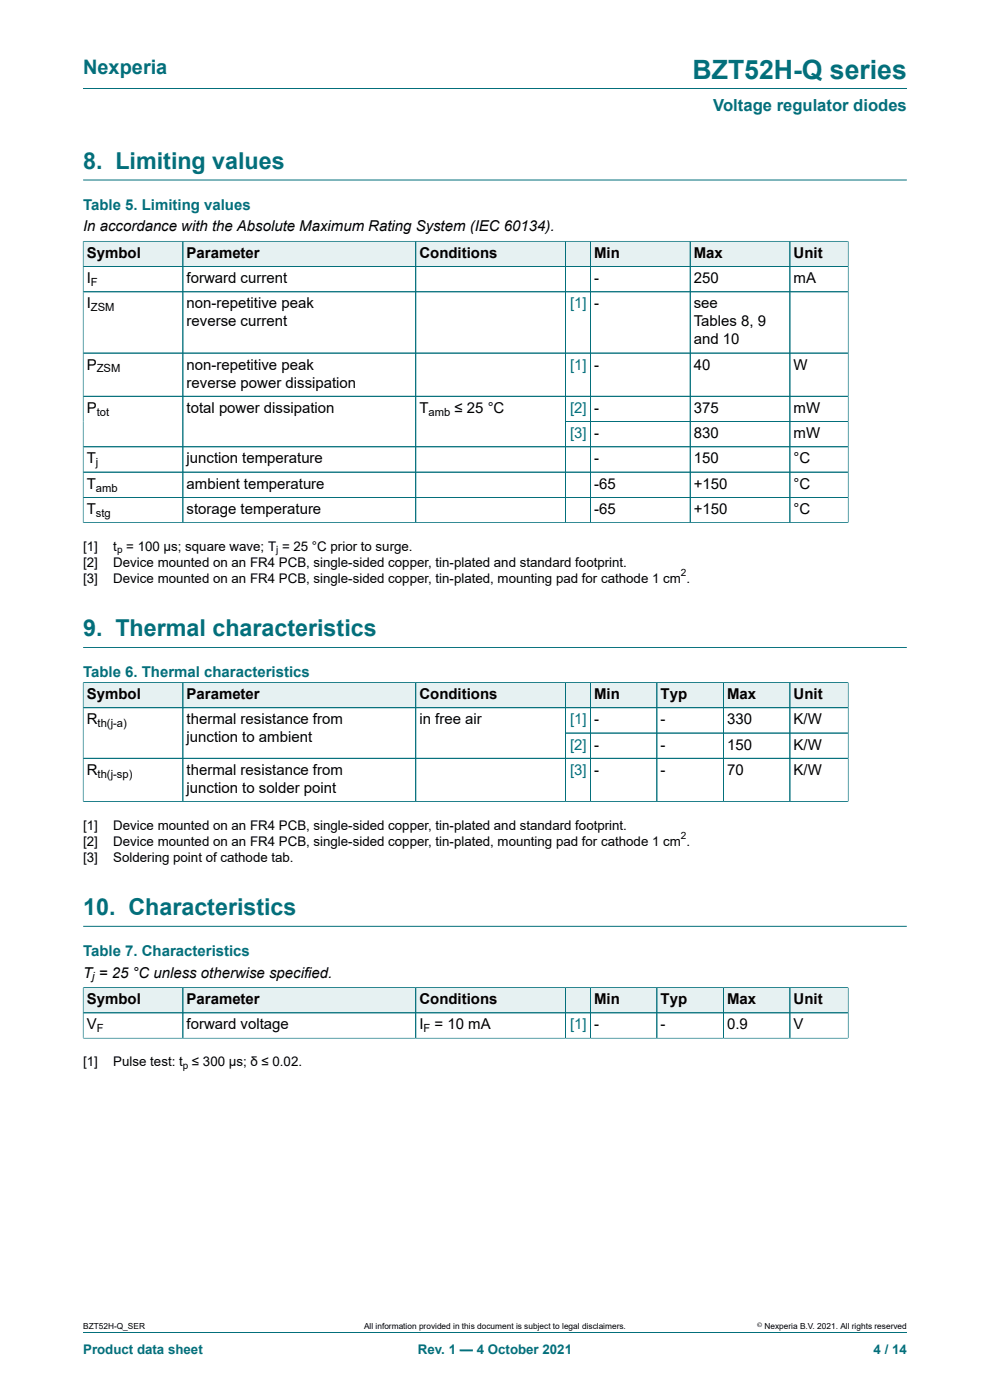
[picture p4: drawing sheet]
<svg xmlns="http://www.w3.org/2000/svg" width="210mm" height="297mm" viewBox="0 0 210 297" stroke-linecap="round" stroke-linejoin="round" font-family="sans-serif">
<defs><g id="words">
<text font-size="5.6" fill="#036f7b" x="146.9" y="16.8">BZT52H-Q series</text>
<g font-size="4.9" fill="#036f7b">
<text x="17.6" y="35.9">8. Limiting values</text>
<text x="17.6" y="135">9. Thermal characteristics</text>
<text x="17.6" y="194.2">10. Characteristics</text>
</g>
<text font-size="4.2" fill="#036f7b" x="17.6" y="15.6">Nexperia</text>
<text font-size="3.5" fill="#036f7b" x="151.3" y="23.7">Voltage regulator diodes</text>
<g font-size="3.2" fill="#036f7b">
<text x="17.6" y="44.5">Table 5. Limiting values</text>
<text x="17.6" y="143.7">Table 6. Thermal characteristics</text>
<text x="17.6" y="202.9">Table 7. Characteristics</text>
</g>
<g font-size="3.2">
<text x="17.6" y="49.1">In accordance with the Absolute Maximum Rating System (IEC 60134).</text>
<text x="18.4" y="54.7">Symbol</text>
<text x="39.6" y="54.7">Parameter</text>
<text x="89" y="54.7">Conditions</text>
<text x="126" y="54.7">Min</text>
<text x="147.2" y="54.7">Max</text>
<text x="168.3" y="54.7">Unit</text>
<text x="18.4" y="60.1">I</text>
<text x="18.4" y="65.4">I</text>
<text x="39.6" y="60.1">forward current</text>
<text x="39.6" y="65.4">non-repetitive peak</text>
<text x="126" y="60.1">-</text>
<text x="126" y="65.4">-</text>
<text x="147.2" y="60.1">250</text>
<text x="147.2" y="65.4">see</text>
<text x="168.3" y="60.1">mA</text>
<text x="39.6" y="69.2">reverse current</text>
<text x="147.2" y="69.2">Tables 8, 9</text>
<text x="147.2" y="73">and 10</text>
<text x="18.4" y="78.4">P</text>
<text x="39.6" y="78.4">non-repetitive peak</text>
<text x="39.6" y="82.2">reverse power dissipation</text>
<text x="126" y="78.4">-</text>
<text x="147.2" y="78.4">40</text>
<text x="168.3" y="78.4">W</text>
<text x="18.4" y="87.6">P</text>
<text x="39.6" y="87.6">total power dissipation</text>
<text x="89" y="87.6">T</text>
<text x="96.4" y="87.6">≤ 25 °C</text>
<text x="126" y="87.6">-</text>
<text x="147.2" y="87.6">375</text>
<text x="168.3" y="87.6">mW</text>
<text x="126" y="92.9">-</text>
<text x="147.2" y="92.9">830</text>
<text x="168.3" y="92.9">mW</text>
<text x="18.4" y="98.3">T</text>
<text x="39.6" y="98.3">junction temperature</text>
<text x="126" y="98.3">-</text>
<text x="147.2" y="98.3">150</text>
<text x="168.3" y="98.3">°C</text>
<text x="18.4" y="103.7">T</text>
<text x="39.6" y="103.7">ambient temperature</text>
<text x="126" y="103.7">-65</text>
<text x="147.2" y="103.7">+150</text>
<text x="168.3" y="103.7">°C</text>
<text x="18.4" y="109">T</text>
<text x="39.6" y="109">storage temperature</text>
<text x="126" y="109">-65</text>
<text x="147.2" y="109">+150</text>
<text x="168.3" y="109">°C</text>
<text x="18.4" y="148.3">Symbol</text>
<text x="39.6" y="148.3">Parameter</text>
<text x="89" y="148.3">Conditions</text>
<text x="126" y="148.3">Min</text>
<text x="140.1" y="148.3">Typ</text>
<text x="154.2" y="148.3">Max</text>
<text x="168.3" y="148.3">Unit</text>
<text x="18.4" y="153.6">R</text>
<text x="39.6" y="153.6">thermal resistance from</text>
<text x="89" y="153.6">in free air</text>
<text x="126" y="153.6">-</text>
<text x="140.1" y="153.6">-</text>
<text x="154.2" y="153.6">330</text>
<text x="168.3" y="153.6">K/W</text>
<text x="39.6" y="157.5">junction to ambient</text>
<text x="126" y="159">-</text>
<text x="140.1" y="159">-</text>
<text x="154.2" y="159">150</text>
<text x="168.3" y="159">K/W</text>
<text x="18.4" y="164.4">R</text>
<text x="39.6" y="164.4">thermal resistance from</text>
<text x="126" y="164.4">-</text>
<text x="140.1" y="164.4">-</text>
<text x="154.2" y="164.4">70</text>
<text x="168.3" y="164.4">K/W</text>
<text x="39.6" y="168.2">junction to solder point</text>
<text x="17.6" y="207.4">T = 25 °C unless otherwise specified.</text>
<text x="18.4" y="213">Symbol</text>
<text x="39.6" y="213">Parameter</text>
<text x="89" y="213">Conditions</text>
<text x="126" y="213">Min</text>
<text x="140.1" y="213">Typ</text>
<text x="154.2" y="213">Max</text>
<text x="168.3" y="213">Unit</text>
<text x="18.4" y="218.4">V</text>
<text x="39.6" y="218.4">forward voltage</text>
<text x="89" y="218.4">I</text>
<text x="92.2" y="218.4">= 10 mA</text>
<text x="126" y="218.4">-</text>
<text x="140.1" y="218.4">-</text>
<text x="154.2" y="218.4">0.9</text>
<text x="168.3" y="218.4">V</text>
</g>
<g font-size="3.2" fill="#00f">
<text x="120.9" y="65.4">[1]</text>
<text x="120.9" y="78.4">[1]</text>
<text x="120.9" y="87.6">[2]</text>
<text x="120.9" y="92.9">[3]</text>
<text x="120.9" y="153.6">[1]</text>
<text x="120.9" y="159">[2]</text>
<text x="120.9" y="164.4">[3]</text>
<text x="120.9" y="218.4">[1]</text>
</g>
<g font-size="2.8">
<text x="17.6" y="116.8">[1]</text>
<text x="24" y="116.8">t = 100 μs; square wave; T = 25 °C prior to surge.</text>
<text x="17.6" y="120.2">[2]</text>
<text x="17.6" y="123.6">[3]</text>
<text x="24" y="120.2">Device mounted on an FR4 PCB, single-sided copper, tin-plated and standard footprint.</text>
<text x="24" y="123.6">Device mounted on an FR4 PCB, single-sided copper, tin-plated, mounting pad for cathode 1 cm .</text>
<text x="17.6" y="176">[1]</text>
<text x="17.6" y="179.4">[2]</text>
<text x="24" y="176">Device mounted on an FR4 PCB, single-sided copper, tin-plated and standard footprint.</text>
<text x="24" y="179.4">Device mounted on an FR4 PCB, single-sided copper, tin-plated, mounting pad for cathode 1 cm .</text>
<text x="17.6" y="182.8">[3]</text>
<text x="24" y="182.8">Soldering point of cathode tab.</text>
<text x="17.6" y="226.2">[1]</text>
<text x="24" y="226.2">Pulse test: t ≤ 300 μs; δ ≤ 0.02.</text>
</g>
<g font-size="2.8" fill="#036f7b">
<text x="17.6" y="287.2">Product data sheet</text>
<text x="88.6" y="287.2">Rev. 1 — 4 October 2021</text>
<text x="185.3" y="287.2">4 / 14</text>
</g>
<g font-size="2.4">
<text x="19.3" y="60.7">F</text>
<text x="19.3" y="66">ZSM</text>
<text x="20.5" y="79">ZSM</text>
<text x="20.5" y="88.2">tot</text>
<text x="90.9" y="88.2">amb</text>
<text x="20.4" y="98.9">j</text>
<text x="20.4" y="104.3">amb</text>
<text x="20.4" y="109.6">stg</text>
<text x="20.7" y="154.3">th(j-a)</text>
<text x="20.7" y="165">th(j-sp)</text>
<text x="19.6" y="208">j</text>
<text x="20.5" y="219">F</text>
<text x="89.9" y="219">F</text>
</g>
<g font-size="2.1">
<text x="24.8" y="117.4">p</text>
<text x="58.6" y="117.4">j</text>
<text x="144.4" y="122.1">2</text>
<text x="144.4" y="177.9">2</text>
<text x="38.8" y="226.7">p</text>
</g>
<g font-size="1.8">
<text x="17.6" y="282">BZT52H-Q_SER</text>
<text x="77.2" y="282">All information provided in this document is subject to legal disclaimers.</text>
<text x="162.2" y="282">Nexperia B.V. 2021. All rights reserved</text>
</g>
<text font-size="1.4" x="160.6" y="281.6">©</text>
</g></defs>
<path d="M17.6 18.8h174.8M17.6 38.2h174.8" fill="none" stroke="#036f7b" stroke-width=".21"/>
<path d="M17.7 51.3h21v5.2h-21z" fill="#e6f1f2"/>
<path d="M17.6 51.1v5.5h21.2v-5.4h-21.2" fill="none" stroke="#036f7b" stroke-width=".21"/>
<path d="M38.9 51.3h49.2v5.2h-49.2z" fill="#e6f1f2"/>
<path d="M38.8 51.2h49.4v5.4h-49.4z" fill="none" stroke="#036f7b" stroke-width=".21"/>
<path d="M88.3 51.3h31.6v5.2h-31.6z" fill="#e6f1f2"/>
<path d="M88.2 51.2h31.7v5.4h-31.7z" fill="none" stroke="#036f7b" stroke-width=".21"/>
<path d="M120 51.3h5.2v5.2h-5.2z" fill="#e6f1f2"/>
<path d="M119.9 51.2h5.3v5.4h-5.3z" fill="none" stroke="#036f7b" stroke-width=".21"/>
<path d="M125.3 51.3h21v5.2h-21z" fill="#e6f1f2"/>
<path d="M125.2 51.2h21.2v5.4h-21.2z" fill="none" stroke="#036f7b" stroke-width=".21"/>
<path d="M146.5 51.3h21v5.2h-21z" fill="#e6f1f2"/>
<path d="M146.4 51.2h21.2v5.4h-21.2z" fill="none" stroke="#036f7b" stroke-width=".21"/>
<path d="M167.6 51.3h12.2v5.2h-12.2z" fill="#e6f1f2"/>
<g fill="none" stroke="#036f7b" stroke-width=".21">
<path d="M17.6 56.6h162.3M17.6 51.3v59.6M17.7 51.2h162.3M38.8 51.3v59.6M88.2 51.3v59.6M119.9 51.3v59.6M125.2 51.3v59.6M146.4 51.3v59.6M167.6 51.2v59.7M179.9 51.1v59.8M17.6 61.9h162.3M179.9 74.9h-162.3"/>
<path d="M17.6 84.1h162.3M17.6 94.8h162.3M119.9 89.4h60M17.6 110.9h162.4M17.6 100.2h162.3M17.6 105.5h162.3M17.6 137.4h174.8"/>
</g>
<path d="M17.7 144.9h21v5.2h-21z" fill="#e6f1f2"/>
<path d="M17.6 144.7v5.4h21.2v-5.3h-21.2" fill="none" stroke="#036f7b" stroke-width=".21"/>
<path d="M38.9 144.9h49.2v5.2h-49.2z" fill="#e6f1f2"/>
<path d="M38.8 144.8h49.4v5.3h-49.4z" fill="none" stroke="#036f7b" stroke-width=".21"/>
<path d="M88.3 144.9h31.6v5.2h-31.6z" fill="#e6f1f2"/>
<path d="M88.2 144.8h31.7v5.3h-31.7z" fill="none" stroke="#036f7b" stroke-width=".21"/>
<path d="M120 144.9h5.2v5.2h-5.2z" fill="#e6f1f2"/>
<path d="M119.9 144.8h5.3v5.3h-5.3z" fill="none" stroke="#036f7b" stroke-width=".21"/>
<path d="M125.3 144.9h14v5.2h-14z" fill="#e6f1f2"/>
<path d="M125.2 144.8h14.1v5.3h-14.1z" fill="none" stroke="#036f7b" stroke-width=".21"/>
<path d="M139.4 144.9h14v5.2h-14z" fill="#e6f1f2"/>
<path d="M139.3 144.8h14.2v5.3h-14.2z" fill="none" stroke="#036f7b" stroke-width=".21"/>
<path d="M153.5 144.9h14v5.2h-14z" fill="#e6f1f2"/>
<path d="M153.5 144.8h14.1v5.3h-14.1z" fill="none" stroke="#036f7b" stroke-width=".21"/>
<path d="M167.6 144.9h12.2v5.2h-12.2z" fill="#e6f1f2"/>
<g fill="none" stroke="#036f7b" stroke-width=".21">
<path d="M17.6 150.1h162.3M17.6 144.9v25.2M17.7 144.8h162.3M38.8 144.9v25.1M88.2 144.9v25.1M119.9 155.5h60M119.9 144.9v25.1M125.2 144.9v25.1M139.3 144.9v25.1M153.5 144.9v25.1M167.6 144.8v25.2M179.9 144.7v25.4"/>
<path d="M17.6 170h162.4M17.6 160.9h162.3M17.6 196.5h174.8"/>
</g>
<path d="M17.7 209.6h21v5.2h-21z" fill="#e6f1f2"/>
<path d="M17.6 209.4v5.5h21.2v-5.4h-21.2" fill="none" stroke="#036f7b" stroke-width=".21"/>
<path d="M38.9 209.6h49.2v5.2h-49.2z" fill="#e6f1f2"/>
<path d="M38.8 209.5h49.4v5.4h-49.4z" fill="none" stroke="#036f7b" stroke-width=".21"/>
<path d="M88.3 209.6h31.6v5.2h-31.6z" fill="#e6f1f2"/>
<path d="M88.2 209.5h31.7v5.4h-31.7z" fill="none" stroke="#036f7b" stroke-width=".21"/>
<path d="M120 209.6h5.2v5.2h-5.2z" fill="#e6f1f2"/>
<path d="M119.9 209.5h5.3v5.4h-5.3z" fill="none" stroke="#036f7b" stroke-width=".21"/>
<path d="M125.3 209.6h14v5.2h-14z" fill="#e6f1f2"/>
<path d="M125.2 209.5h14.1v5.4h-14.1z" fill="none" stroke="#036f7b" stroke-width=".21"/>
<path d="M139.4 209.6h14v5.2h-14z" fill="#e6f1f2"/>
<path d="M139.3 209.5h14.2v5.4h-14.2z" fill="none" stroke="#036f7b" stroke-width=".21"/>
<path d="M153.5 209.6h14v5.2h-14z" fill="#e6f1f2"/>
<path d="M153.5 209.5h14.1v5.4h-14.1z" fill="none" stroke="#036f7b" stroke-width=".21"/>
<path d="M167.6 209.6h12.2v5.2h-12.2z" fill="#e6f1f2"/>
<g fill="none" stroke="#036f7b" stroke-width=".21">
<path d="M17.6 209.6v10.7M17.7 209.5h162.3M38.8 209.6v10.6M88.2 209.6v10.6M119.9 209.6v10.6M125.2 209.6v10.6M139.3 209.6v10.6M153.5 209.6v10.6M167.6 209.5v10.7M179.9 209.4v10.9M179.9 214.9h-162.3M17.6 220.2h162.4"/>
<path d="M17.6 282.6h174.8"/>
</g>
<use href="#words"/>
</svg>
